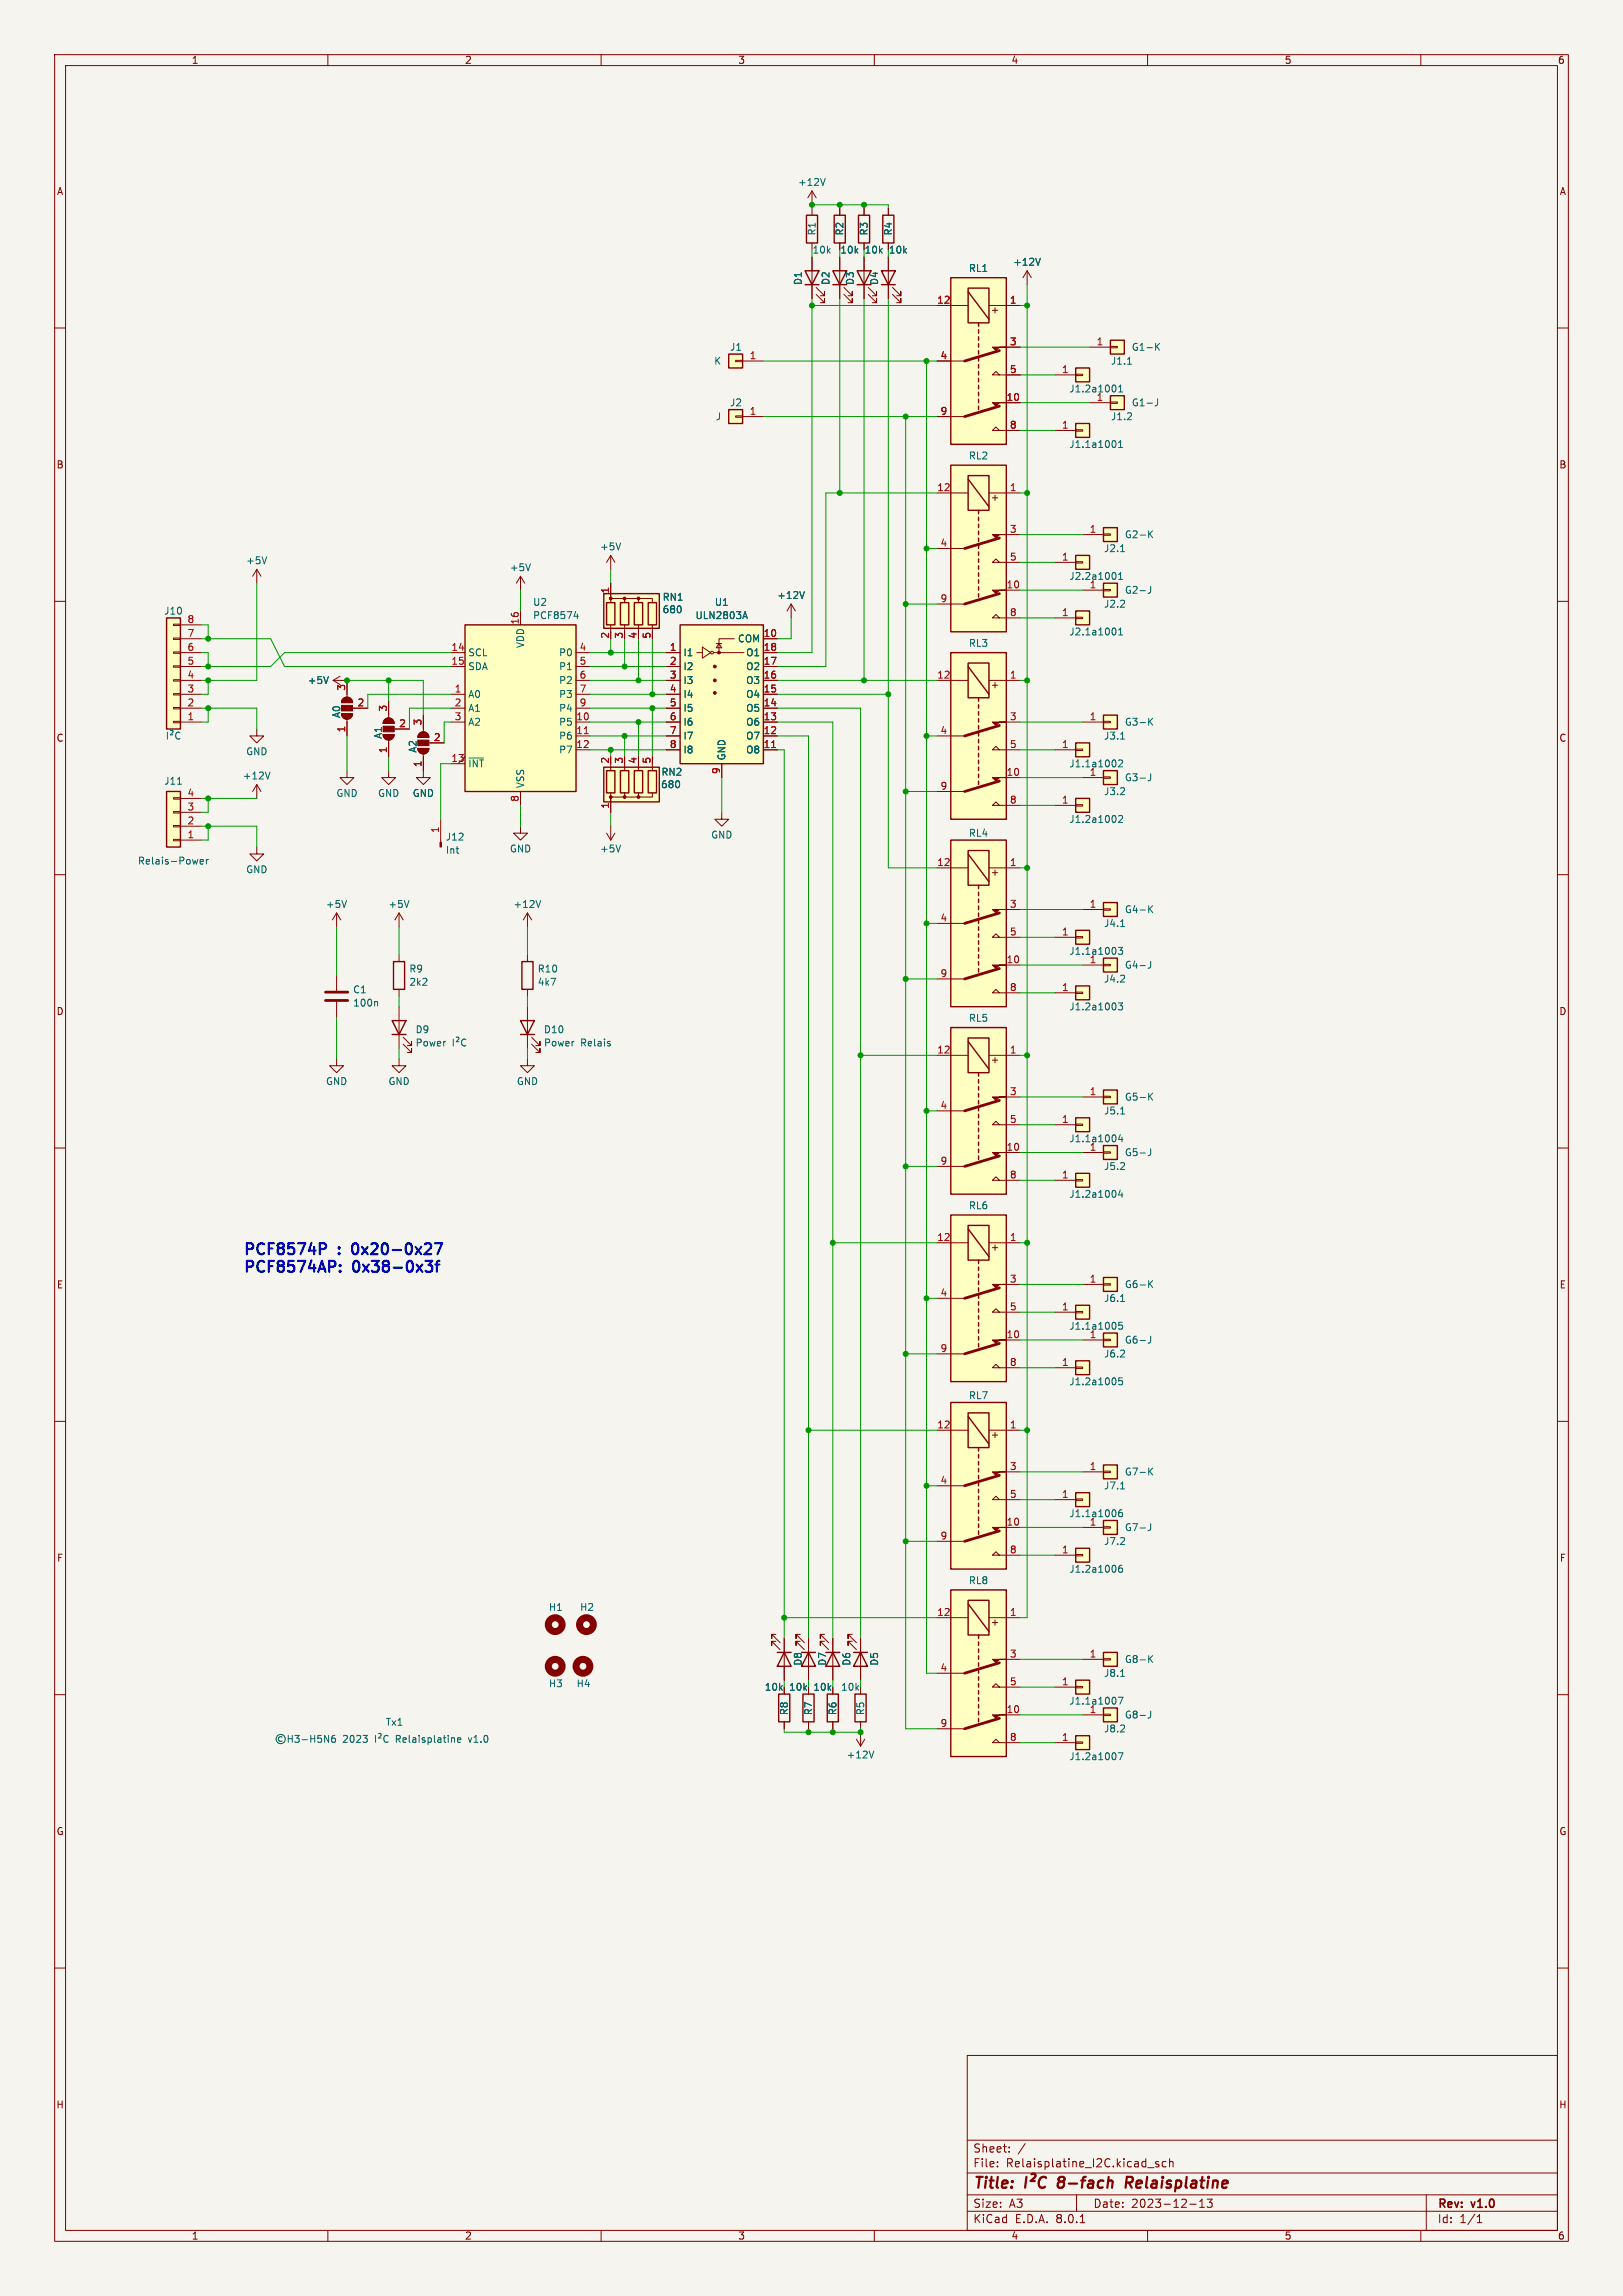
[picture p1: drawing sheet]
<svg xmlns="http://www.w3.org/2000/svg" width="297mm" height="420mm" viewBox="0 0 297 420" stroke-linecap="round" stroke-linejoin="round" font-family="sans-serif">
<defs><g id="words">
<g font-size="2.8" fill="#0000c2">
<text x="44.4" y="230.1">PCF8574P</text>
<text x="44.4" y="233.3">PCF8574AP:</text>
<text x="62.1" y="230.1">:</text>
<text x="64.8" y="233.3">0x38-0x3f</text>
<text x="65.4" y="230.1">0x20-0x27</text>
</g>
<g font-size="2.8" fill="#840000">
<text x="178" y="400.9">Title:</text>
<text x="194.5" y="400.9">8-fach</text>
<text x="207.6" y="400.9">Relaisplatine</text>
</g>
<g font-size="2.1" fill="#840000">
<text x="178" y="394">Sheet:</text>
<text x="178" y="396.7">File:</text>
<text x="184.1" y="396.7">Relaisplatine_I2C.kicad_sch</text>
<text x="178" y="406.9">KiCad</text>
<text x="178" y="404.1">Size:</text>
<text x="184.7" y="404.1">A3</text>
<text x="185.7" y="406.9">E.D.A.</text>
<text x="193.3" y="406.9">8.0.1</text>
<text x="200" y="404.1">Date:</text>
<text x="207" y="404.1">2023-12-13</text>
<text x="263" y="404.3">Rev:</text>
<text x="263" y="406.9">Id:</text>
<text x="267.1" y="406.9">1/1</text>
<text x="269.4" y="404.3">v1.0</text>
</g>
<g font-size="1.8" fill="#840000">
<text x="35" y="11.9">1</text>
<text x="85" y="11.9">2</text>
<text x="135" y="11.9">3</text>
<text x="185" y="11.9">4</text>
<text x="235" y="11.9">5</text>
<text x="285" y="11.9">6</text>
<text x="10.3" y="35.9">A</text>
<text x="285.3" y="35.9">A</text>
<text x="182.9" y="57.7" transform="rotate(-90 182.9 57.7)">+</text>
<text x="10.3" y="85.9">B</text>
<text x="285.3" y="85.9">B</text>
<text x="182.9" y="92" transform="rotate(-90 182.9 92)">+</text>
<text x="182.9" y="126.2" transform="rotate(-90 182.9 126.2)">+</text>
<text x="10.3" y="135.9">C</text>
<text x="285.3" y="135.9">C</text>
<text x="182.9" y="160.5" transform="rotate(-90 182.9 160.5)">+</text>
<text x="10.3" y="185.9">D</text>
<text x="285.3" y="185.9">D</text>
<text x="182.9" y="194.8" transform="rotate(-90 182.9 194.8)">+</text>
<text x="182.9" y="229.1" transform="rotate(-90 182.9 229.1)">+</text>
<text x="10.3" y="235.9">E</text>
<text x="285.3" y="235.9">E</text>
<text x="182.9" y="263.4" transform="rotate(-90 182.9 263.4)">+</text>
<text x="10.3" y="285.9">F</text>
<text x="285.3" y="285.9">F</text>
<text x="182.9" y="297.7" transform="rotate(-90 182.9 297.7)">+</text>
<text x="10.3" y="335.9">G</text>
<text x="285.3" y="335.9">G</text>
<text x="10.2" y="385.9">H</text>
<text x="285.2" y="385.9">H</text>
<text x="35" y="409.9">1</text>
<text x="85" y="409.9">2</text>
<text x="135" y="409.9">3</text>
<text x="185" y="409.9">4</text>
<text x="235" y="409.9">5</text>
<text x="285" y="409.9">6</text>
</g>
<g font-size="1.8" fill="#006464">
<text x="145.9" y="34.2">+12V</text>
<text x="149.5" y="43.2" transform="rotate(-90 149.5 43.2)">R1</text>
<text x="153.7" y="46.6">10k</text>
<text x="154.5" y="43.2" transform="rotate(-90 154.5 43.2)">R2</text>
<text x="158.1" y="46.6">10k</text>
<text x="159" y="43.2" transform="rotate(-90 159 43.2)">R3</text>
<text x="162.6" y="46.6">10k</text>
<text x="163.4" y="43.2" transform="rotate(-90 163.4 43.2)">R4</text>
<text x="146.9" y="52.2" transform="rotate(-90 146.9 52.2)">D1</text>
<text x="152" y="52.2" transform="rotate(-90 152 52.2)">D2</text>
<text x="156.4" y="52.2" transform="rotate(-90 156.4 52.2)">D3</text>
<text x="160.9" y="52.2" transform="rotate(-90 160.9 52.2)">D4</text>
<text x="177.2" y="49.9">RL1</text>
<text x="185.3" y="48.8">+12V</text>
<text x="133.5" y="64.4">J1</text>
<text x="207" y="64.4">G1-K</text>
<text x="130.6" y="66.9">K</text>
<text x="195.6" y="72">J1.2a1001</text>
<text x="203.2" y="66.9">J1.1</text>
<text x="130.9" y="77.1">J</text>
<text x="133.5" y="74.5">J2</text>
<text x="200.6" y="73.4">1</text>
<text x="203.2" y="77.1">J1.2</text>
<text x="207" y="74.5">G1-J</text>
<text x="195.6" y="82.1">J1.1a1001</text>
<text x="177.2" y="84.2">RL2</text>
<text x="109.7" y="100.9">+5V</text>
<text x="201.9" y="101.2">J2.1</text>
<text x="205.7" y="98.7">G2-K</text>
<text x="45" y="103.4">+5V</text>
<text x="93.2" y="104.7">+5V</text>
<text x="195.6" y="106.3">J2.2a1001</text>
<text x="30" y="112.6">J10</text>
<text x="97.5" y="111">U2</text>
<text x="97.5" y="113.4">PCF8574</text>
<text x="121.2" y="112.4">680</text>
<text x="121.2" y="110.1">RN1</text>
<text x="127.2" y="113.4">ULN2803A</text>
<text x="130.7" y="111">U1</text>
<text x="142.1" y="109.8">+12V</text>
<text x="201.9" y="111.4">J2.2</text>
<text x="205.7" y="108.8">G2-J</text>
<text x="96.1" y="118.6" transform="rotate(-90 96.1 118.6)">VDD</text>
<text x="134.9" y="117.7">COM</text>
<text x="177.2" y="118.5">RL3</text>
<text x="195.6" y="116.4">J2.1a1001</text>
<text x="56.2" y="125.3">+5V</text>
<text x="85.6" y="120.2">SCL</text>
<text x="85.6" y="122.8">SDA</text>
<text x="102.2" y="120.2">P0</text>
<text x="102.2" y="122.8">P1</text>
<text x="102.2" y="125.3">P2</text>
<text x="125" y="120.2">I1</text>
<text x="125" y="122.8">I2</text>
<text x="125" y="125.3">I3</text>
<text x="136.4" y="125.3">O3</text>
<text x="136.4" y="122.8">O2</text>
<text x="136.4" y="120.2">O1</text>
<text x="62.5" y="131.4" transform="rotate(-90 62.5 131.4)">A0</text>
<text x="85.6" y="127.9">A0</text>
<text x="85.6" y="130.4">A1</text>
<text x="102.2" y="127.9">P3</text>
<text x="102.2" y="130.4">P4</text>
<text x="125" y="127.9">I4</text>
<text x="125" y="130.4">I5</text>
<text x="136.4" y="130.4">O5</text>
<text x="136.4" y="127.9">O4</text>
<text x="70.1" y="135.2" transform="rotate(-90 70.1 135.2)">A1</text>
<text x="76.4" y="137.8" transform="rotate(-90 76.4 137.8)">A2</text>
<text x="85.6" y="132.9">A2</text>
<text x="102.2" y="132.9">P5</text>
<text x="102.2" y="135.5">P6</text>
<text x="125" y="132.9">I6</text>
<text x="125" y="135.5">I7</text>
<text x="136.4" y="135.5">O7</text>
<text x="136.4" y="132.9">O6</text>
<text x="201.9" y="135.5">J3.1</text>
<text x="205.7" y="132.9">G3-K</text>
<text x="30" y="143.7">J11</text>
<text x="44.3" y="142.8">+12V</text>
<text x="45" y="138.3">GND</text>
<text x="85.6" y="140.6">~{INT}</text>
<text x="102.2" y="138">P7</text>
<text x="120.9" y="142.1">RN2</text>
<text x="125" y="138">I8</text>
<text x="132.9" y="139.2" transform="rotate(-90 132.9 139.2)">GND</text>
<text x="136.4" y="138">O8</text>
<text x="195.6" y="140.6">J1.1a1002</text>
<text x="199.3" y="142">1</text>
<text x="205.7" y="143.1">G3-J</text>
<text x="61.5" y="146">GND</text>
<text x="69.1" y="146">GND</text>
<text x="75.4" y="146">GND</text>
<text x="96.1" y="144.3" transform="rotate(-90 96.1 144.3)">VSS</text>
<text x="120.9" y="144.4">680</text>
<text x="201.9" y="145.6">J3.2</text>
<text x="81.5" y="154">J12</text>
<text x="130" y="153.6">GND</text>
<text x="177.2" y="153.3">RL4</text>
<text x="195.6" y="150.7">J1.2a1002</text>
<text x="25.1" y="158.3">Relais-Power</text>
<text x="45" y="159.9">GND</text>
<text x="81.5" y="156.4">Int</text>
<text x="93.2" y="156.1">GND</text>
<text x="109.7" y="156.1">+5V</text>
<text x="59.6" y="166.3">+5V</text>
<text x="71" y="166.3">+5V</text>
<text x="93.9" y="166.3">+12V</text>
<text x="205.7" y="167.2">G4-K</text>
<text x="201.9" y="169.8">J4.1</text>
<text x="74.8" y="178.1">R9</text>
<text x="98.3" y="178.1">R10</text>
<text x="195.6" y="174.9">J1.1a1003</text>
<text x="199.3" y="176.3">1</text>
<text x="201.9" y="179.9">J4.2</text>
<text x="205.7" y="177.4">G4-J</text>
<text x="64.5" y="181.9">C1</text>
<text x="64.5" y="184.3">100n</text>
<text x="74.8" y="180.5">2k2</text>
<text x="98.3" y="180.5">4k7</text>
<text x="195.6" y="185">J1.2a1003</text>
<text x="76" y="189.2">D9</text>
<text x="76" y="191.6">Power</text>
<text x="99.5" y="189.2">D10</text>
<text x="99.5" y="191.6">Power</text>
<text x="106.2" y="191.6">Relais</text>
<text x="177.2" y="187.1">RL5</text>
<text x="59.6" y="198.7">GND</text>
<text x="71" y="198.7">GND</text>
<text x="94.5" y="198.7">GND</text>
<text x="205.7" y="201.5">G5-K</text>
<text x="195.6" y="209.1">J1.1a1004</text>
<text x="201.9" y="204.1">J5.1</text>
<text x="199.3" y="210.6">1</text>
<text x="201.9" y="214.2">J5.2</text>
<text x="205.7" y="211.7">G5-J</text>
<text x="177.2" y="221.4">RL6</text>
<text x="195.6" y="219.3">J1.2a1004</text>
<text x="201.9" y="238.4">J6.1</text>
<text x="205.7" y="235.8">G6-K</text>
<text x="195.6" y="243.4">J1.1a1005</text>
<text x="199.3" y="244.9">1</text>
<text x="205.7" y="246">G6-J</text>
<text x="201.9" y="248.5">J6.2</text>
<text x="177.2" y="256.1">RL7</text>
<text x="195.6" y="253.6">J1.2a1005</text>
<text x="201.9" y="272.6">J7.1</text>
<text x="205.7" y="270.1">G7-K</text>
<text x="195.6" y="277.7">J1.1a1006</text>
<text x="205.7" y="280.3">G7-J</text>
<text x="195.6" y="287.9">J1.2a1006</text>
<text x="201.9" y="282.8">J7.2</text>
<text x="177.2" y="290">RL8</text>
<text x="100.3" y="294.9">H1</text>
<text x="106.1" y="294.9">H2</text>
<text x="146.9" y="304.8" transform="rotate(-90 146.9 304.8)">D8</text>
<text x="151.4" y="304.8" transform="rotate(-90 151.4 304.8)">D7</text>
<text x="155.8" y="304.8" transform="rotate(-90 155.8 304.8)">D6</text>
<text x="160.9" y="304.8" transform="rotate(-90 160.9 304.8)">D5</text>
<text x="205.7" y="304.4">G8-K</text>
<text x="100.3" y="308.8">H3</text>
<text x="105.4" y="308.8">H4</text>
<text x="139.9" y="309.5">10k</text>
<text x="144.3" y="309.5">10k</text>
<text x="148.7" y="309.5">10k</text>
<text x="153.8" y="309.5">10k</text>
<text x="201.9" y="306.9">J8.1</text>
<text x="70.5" y="315.9">Tx1</text>
<text x="144.4" y="313.8" transform="rotate(-90 144.4 313.8)">R8</text>
<text x="148.8" y="313.8" transform="rotate(-90 148.8 313.8)">R7</text>
<text x="153.3" y="313.8" transform="rotate(-90 153.3 313.8)">R6</text>
<text x="158.3" y="313.8" transform="rotate(-90 158.3 313.8)">R5</text>
<text x="195.6" y="312">J1.1a1007</text>
<text x="199.3" y="313.4">1</text>
<text x="201.9" y="317.1">J8.2</text>
<text x="205.7" y="314.6">G8-J</text>
<text x="62.7" y="319">2023</text>
<text x="72.7" y="319">Relaisplatine</text>
<text x="86.2" y="319">v1.0</text>
<text x="154.8" y="321.9">+12V</text>
<text x="195.6" y="322.2">J1.2a1007</text>
</g>
<text font-size="1.8" fill="#009600" x="148.6" y="46.6">10k</text>
<g font-size="1.8" fill="#a90000">
<text x="171.4" y="55.6">12</text>
<text x="184.7" y="55.6">1</text>
<text x="137.1" y="65.8">1</text>
<text x="172" y="65.8">4</text>
<text x="184.7" y="63.2">3</text>
<text x="200.6" y="63.2">1</text>
<text x="184.7" y="68.3">5</text>
<text x="194.2" y="68.3">1</text>
<text x="137.1" y="75.9">1</text>
<text x="172" y="75.9">9</text>
<text x="184.1" y="73.4">10</text>
<text x="184.7" y="78.5">8</text>
<text x="194.2" y="78.5">1</text>
<text x="171.4" y="89.9">12</text>
<text x="184.7" y="89.9">1</text>
<text x="172" y="100.1">4</text>
<text x="184.7" y="97.5">3</text>
<text x="199.3" y="97.5">1</text>
<text x="184.1" y="107.7">10</text>
<text x="184.7" y="102.6">5</text>
<text x="194.2" y="102.6">1</text>
<text x="199.3" y="107.7">1</text>
<text x="111.5" y="108.7" transform="rotate(-90 111.5 108.7)">1</text>
<text x="172" y="110.2">9</text>
<text x="184.7" y="112.8">8</text>
<text x="194.2" y="112.8">1</text>
<text x="34.2" y="119.1">6</text>
<text x="34.2" y="116.6">7</text>
<text x="34.2" y="114">8</text>
<text x="82.5" y="119.1">14</text>
<text x="95" y="114.3" transform="rotate(-90 95 114.3)">16</text>
<text x="106" y="119.1">4</text>
<text x="111.5" y="116.9" transform="rotate(-90 111.5 116.9)">2</text>
<text x="114" y="116.9" transform="rotate(-90 114 116.9)">3</text>
<text x="116.6" y="116.9" transform="rotate(-90 116.6 116.9)">4</text>
<text x="119.1" y="116.9" transform="rotate(-90 119.1 116.9)">5</text>
<text x="122.5" y="119.1">1</text>
<text x="139.7" y="116.6">10</text>
<text x="139.7" y="119.1">18</text>
<text x="34.2" y="124.2">4</text>
<text x="34.2" y="121.7">5</text>
<text x="82.5" y="121.7">15</text>
<text x="106" y="121.7">5</text>
<text x="106" y="124.2">6</text>
<text x="122.5" y="121.7">2</text>
<text x="122.5" y="124.2">3</text>
<text x="139.7" y="124.2">16</text>
<text x="139.7" y="121.7">17</text>
<text x="171.4" y="124.2">12</text>
<text x="184.7" y="124.2">1</text>
<text x="34.2" y="131.8">1</text>
<text x="34.2" y="129.3">2</text>
<text x="34.2" y="126.7">3</text>
<text x="63.2" y="126.4" transform="rotate(-90 63.2 126.4)">3</text>
<text x="65.3" y="129.3">2</text>
<text x="70.9" y="130.2" transform="rotate(-90 70.9 130.2)">3</text>
<text x="83.1" y="126.7">1</text>
<text x="83.1" y="129.3">2</text>
<text x="83.1" y="131.8">3</text>
<text x="105.4" y="131.8">10</text>
<text x="106" y="126.7">7</text>
<text x="106" y="129.3">9</text>
<text x="122.5" y="126.7">4</text>
<text x="122.5" y="129.3">5</text>
<text x="122.5" y="131.8">6</text>
<text x="139.7" y="131.8">13</text>
<text x="139.7" y="129.3">14</text>
<text x="139.7" y="126.7">15</text>
<text x="184.7" y="131.8">3</text>
<text x="199.3" y="131.8">1</text>
<text x="63.2" y="134.1" transform="rotate(-90 63.2 134.1)">1</text>
<text x="70.9" y="137.9" transform="rotate(-90 70.9 137.9)">1</text>
<text x="73" y="133.1">2</text>
<text x="77.2" y="132.8" transform="rotate(-90 77.2 132.8)">3</text>
<text x="79.3" y="135.6">2</text>
<text x="105.4" y="134.4">11</text>
<text x="105.4" y="136.9">12</text>
<text x="122.5" y="134.4">7</text>
<text x="122.5" y="136.9">8</text>
<text x="139.7" y="136.9">11</text>
<text x="139.7" y="134.4">12</text>
<text x="172" y="134.4">4</text>
<text x="184.7" y="136.9">5</text>
<text x="194.2" y="136.9">1</text>
<text x="77.2" y="140.4" transform="rotate(-90 77.2 140.4)">1</text>
<text x="82.5" y="139.4">13</text>
<text x="111.5" y="139.8" transform="rotate(-90 111.5 139.8)">2</text>
<text x="114" y="139.8" transform="rotate(-90 114 139.8)">3</text>
<text x="116.6" y="139.8" transform="rotate(-90 116.6 139.8)">4</text>
<text x="119.1" y="139.8" transform="rotate(-90 119.1 139.8)">5</text>
<text x="131.8" y="141.7" transform="rotate(-90 131.8 141.7)">9</text>
<text x="184.1" y="142">10</text>
<text x="34.2" y="148.3">3</text>
<text x="34.2" y="145.8">4</text>
<text x="95" y="146.8" transform="rotate(-90 95 146.8)">8</text>
<text x="111.5" y="148" transform="rotate(-90 111.5 148)">1</text>
<text x="172" y="144.5">9</text>
<text x="184.7" y="147.1">8</text>
<text x="194.2" y="147.1">1</text>
<text x="34.2" y="153.4">1</text>
<text x="34.2" y="150.9">2</text>
<text x="80.4" y="152.5" transform="rotate(-90 80.4 152.5)">1</text>
<text x="171.4" y="158.5">12</text>
<text x="184.7" y="158.5">1</text>
<text x="184.7" y="166.1">3</text>
<text x="199.3" y="166.1">1</text>
<text x="172" y="168.7">4</text>
<text x="184.7" y="171.2">5</text>
<text x="194.2" y="171.2">1</text>
<text x="172" y="178.8">9</text>
<text x="184.1" y="176.3">10</text>
<text x="184.7" y="181.4">8</text>
<text x="194.2" y="181.4">1</text>
<text x="171.4" y="192.8">12</text>
<text x="184.7" y="192.8">1</text>
<text x="172" y="202.9">4</text>
<text x="184.7" y="200.4">3</text>
<text x="199.3" y="200.4">1</text>
<text x="184.7" y="205.5">5</text>
<text x="194.2" y="205.5">1</text>
<text x="172" y="213.1">9</text>
<text x="184.1" y="210.6">10</text>
<text x="184.7" y="215.6">8</text>
<text x="194.2" y="215.6">1</text>
<text x="171.4" y="227.1">12</text>
<text x="184.7" y="227.1">1</text>
<text x="172" y="237.2">4</text>
<text x="184.7" y="234.7">3</text>
<text x="184.7" y="239.8">5</text>
<text x="194.2" y="239.8">1</text>
<text x="199.3" y="234.7">1</text>
<text x="184.1" y="244.9">10</text>
<text x="172" y="247.4">9</text>
<text x="184.7" y="249.9">8</text>
<text x="194.2" y="249.9">1</text>
<text x="171.4" y="261.4">12</text>
<text x="184.7" y="261.4">1</text>
<text x="184.7" y="269">3</text>
<text x="199.3" y="269">1</text>
<text x="172" y="271.5">4</text>
<text x="184.7" y="274.1">5</text>
<text x="194.2" y="274.1">1</text>
<text x="172" y="281.7">9</text>
<text x="184.1" y="279.1">10</text>
<text x="199.3" y="279.1">1</text>
<text x="184.7" y="284.2">8</text>
<text x="194.2" y="284.2">1</text>
<text x="171.4" y="295.7">12</text>
<text x="184.7" y="295.7">1</text>
<text x="172" y="305.8">4</text>
<text x="184.7" y="303.3">3</text>
<text x="199.3" y="303.3">1</text>
<text x="184.7" y="308.4">5</text>
<text x="194.2" y="308.4">1</text>
<text x="172" y="316">9</text>
<text x="184.1" y="313.4">10</text>
<text x="184.7" y="318.5">8</text>
<text x="194.2" y="318.5">1</text>
</g>
</g></defs>
<path d="M0 0h297v420h-297z" fill="#f5f4ef" stroke="#f5f4ef" stroke-width=".18"/>
<g fill="none" stroke="#840000" stroke-width=".18">
<path d="M10 10h277v400h-277zM12 12h273v396h-273zM60 10v2M110 10v2M160 10v2M210 10v2M260 10v2M10 60h2M285 60h2M10 110h2M285 110h2M10 160h2"/>
<path d="M285 160h2M10 210h2M285 210h2M10 260h2M285 260h2M156 299h-.8v.7v-.7l1.5 1.5M157.5 299.7v7.6M10 310h2M156 300.2h-.8v.8v-.8l1.5 1.6M156.7 318.1l.8 1.3M157.5 316.9v2.5M158.2 318.1l-.7 1.3"/>
<path d="M285 310h2M10 360h2M177 376h108v32h-108zM285 360h2M177 397.5h108M177 391.5h108M182.5 396.2v.2M182.5 395.4v.2M184.7 393.5v.2M184.7 392.7v.2M187.6 392.1l-1.3 1.9M210 396.5h1.2"/>
<path d="M212 395.4h-.3l-.2 .2v.2l.5 .1v.4h-.5M213.4 395.4h-.4l-.3 .3v.4l.1 .2h.6M214 395.5l.2-.1h.4l.1 1M214 394.9v1.5M60 408v2M110 408v2M160 408v2M177 404.5h108M177 401.5h108M197 401.5v3M197.7 406.6h.8M210 408v2"/>
<path d="M217.7 403.2h1.2M219.5 403.8h.9M219.5 402.7l.5-.4v1.5M221.8 402.3l-.5 .5 .4 .2v.6l-.2 .2h-.4l-.2-.2M260 408v2M261 401.5v6.5M270.3 406.6h.9M270.3 405.5l.4-.4v1.5"/>
</g>
<path d="M187.8 398.2l-.2 2M189.4 397.7l.1 .2-.2 .4-.7 .7h.8M191.4 398.4a.88 .88 0 0 0-1 0 .88 .88 0 0 0-.3 .9 .69 .69 0 0 0 .3 .8 .69 .69 0 0 0 .8-.1M193.7 399.2l-.2 .6 .2 .3M206.6 399.2l.5 1M207 398.2h-.8l-.2 2M207.1 399.1l-1 .1" fill="none" stroke="#840000" stroke-width=".4"/>
<path d="M156.2 302.3h2.5M157.5 302.3l1.2 2.5h-2.5z" fill="none" stroke="#840000" stroke-width=".25"/>
<path d="M159.9 320.3l-.4 1.3" fill="none" stroke="#006464" stroke-width=".18"/>
<path d="M174 290.8h10.1v30.5h-10.1z" fill="#ffffc2"/>
<g fill="none" stroke="#840000" stroke-width=".25">
<path d="M174 290.8h10.1v30.5h-10.1zM177.2 292.7h3.8v6.4h-3.8zM177.2 293.4l3.8 5.1M179.1 299.1v.6M179.1 300.4v.6M179.1 301.6v.7M179.1 302.9v.6M179.1 304.2v.6M179.1 305.4v.7M179.1 306.7v.6M179.1 308v.6M179.1 309.2v.7"/>
<path d="M179.1 310.5v.7M179.1 311.8v.6M179.1 313.1v.6M179.1 314.3v.7"/>
</g>
<path d="M171.4 295.9h5.8M181 295.9h5.7M171.4 306.1h5.1M171.4 316.2h5.1M182.9 308.6l-.7-.6-.6 .6h5.1M182.9 318.8l-.7-.7-.6 .7h5.1M184.1 313.7h2.6M184.1 303.5h2.6" fill="none" stroke="#840000" stroke-width=".18"/>
<path d="M182.9 304.2l-6.4 1.9M182.9 314.3l-6.4 1.9" fill="none" stroke="#840000" stroke-width=".51"/>
<g fill="#840000" stroke="#840000" stroke-width=".18">
<path d="M181.6 303.5h2.5h-1.2l-.7 .7z"/>
<path d="M181.6 313.7h2.5h-1.2l-.7 .6z"/>
</g>
<path d="M196.8 283.2h2.6v2.6h-2.6z" fill="#ffffc2"/>
<path d="M193 284.5h3.8M196.8 284.4h1.3v.2h-1.3z" fill="none" stroke="#840000" stroke-width=".18"/>
<path d="M196.8 283.2h2.6v2.6h-2.6z" fill="none" stroke="#840000" stroke-width=".25"/>
<path d="M205.3 286.3l-.4 .1a.85 .85 0 0 0 0 1.2l.5-.1v-.4l-.2-.3-.4 .1-.1 .2" fill="none" stroke="#006464" stroke-width=".18"/>
<path d="M196.8 273.1h2.6v2.5h-2.6z" fill="#ffffc2"/>
<path d="M193 274.3h3.8M196.8 274.2h1.3v.2h-1.3z" fill="none" stroke="#840000" stroke-width=".18"/>
<path d="M196.8 273.1h2.6v2.5h-2.6z" fill="none" stroke="#840000" stroke-width=".25"/>
<path d="M205.3 276.2h-.4a.85 .85 0 0 0 0 1.2l.5-.1v-.4l-.2-.2h-.4l-.1 .2" fill="none" stroke="#006464" stroke-width=".18"/>
<path d="M201.9 278.1h2.6v2.6h-2.6z" fill="#ffffc2"/>
<path d="M198.1 279.4h3.8M201.9 279.3h1.3v.2h-1.3z" fill="none" stroke="#840000" stroke-width=".18"/>
<path d="M201.9 278.1h2.6v2.6h-2.6z" fill="none" stroke="#840000" stroke-width=".25"/>
<path d="M210.6 278.7l-.1 1.1-.4 .2" fill="none" stroke="#006464" stroke-width=".18"/>
<path d="M201.9 268h2.6v2.5h-2.6z" fill="#ffffc2"/>
<path d="M198.1 269.2h3.8M201.9 269.1h1.3v.3h-1.3z" fill="none" stroke="#840000" stroke-width=".18"/>
<path d="M201.9 268h2.6v2.5h-2.6z" fill="none" stroke="#840000" stroke-width=".25"/>
<path d="M205.1 272.4h.7M210.4 269.1l.5 .7M210.9 268.5l-.7 .8" fill="none" stroke="#006464" stroke-width=".18"/>
<path d="M201.9 312.4h2.6v2.6h-2.6z" fill="#ffffc2"/>
<path d="M198.1 313.7h3.8M201.9 313.6h1.3v.2h-1.3z" fill="none" stroke="#840000" stroke-width=".18"/>
<path d="M201.9 312.4h2.6v2.6h-2.6z" fill="none" stroke="#840000" stroke-width=".25"/>
<path d="M210.6 313l-.1 1.1-.4 .2" fill="none" stroke="#006464" stroke-width=".18"/>
<path d="M196.8 317.5h2.6v2.5h-2.6z" fill="#ffffc2"/>
<path d="M193 318.8h3.8M196.8 318.6h1.3v.3h-1.3z" fill="none" stroke="#840000" stroke-width=".18"/>
<path d="M196.8 317.5h2.6v2.5h-2.6z" fill="none" stroke="#840000" stroke-width=".25"/>
<path d="M204.6 320.6h.9l-.6 1.3" fill="none" stroke="#006464" stroke-width=".18"/>
<path d="M196.8 307.3h2.6v2.6h-2.6z" fill="#ffffc2"/>
<path d="M193 308.6h3.8M196.8 308.5h1.3v.2h-1.3z" fill="none" stroke="#840000" stroke-width=".18"/>
<path d="M196.8 307.3h2.6v2.6h-2.6z" fill="none" stroke="#840000" stroke-width=".25"/>
<path d="M204.6 310.5h.9l-.6 1.2" fill="none" stroke="#006464" stroke-width=".18"/>
<path d="M201.9 302.3h2.6v2.5h-2.6z" fill="#ffffc2"/>
<path d="M150.9 299h-.8v.7v-.7l1.5 1.5M152.4 299.7v7.6M150.9 300.2h-.8v.8v-.8l1.5 1.6M157.5 308.6v1.3M157.5 315v1.2M198.1 303.5h3.8M201.9 303.4h1.3v.3h-1.3z" fill="none" stroke="#840000" stroke-width=".18"/>
<path d="M151.1 302.3h2.6M152.4 302.3l1.3 2.5h-2.6zM156.5 309.9h2v5.1h-2zM201.9 302.3h2.6v2.5h-2.6z" fill="none" stroke="#840000" stroke-width=".25"/>
<path d="M205.1 306.6h.7M210.4 303.4l.5 .7M210.9 302.8l-.7 .8" fill="none" stroke="#006464" stroke-width=".18"/>
<path d="M201.9 130.8h2.6v2.6h-2.6z" fill="#ffffc2"/>
<path d="M198.1 132.1h3.8M201.9 132h1.3v.2h-1.3z" fill="none" stroke="#840000" stroke-width=".18"/>
<path d="M201.9 130.8h2.6v2.6h-2.6z" fill="none" stroke="#840000" stroke-width=".25"/>
<path d="M205.1 135.2h.7M210.4 131.9l.5 .8M210.9 131.4l-.7 .7" fill="none" stroke="#006464" stroke-width=".18"/>
<path d="M201.9 141h2.6v2.5h-2.6z" fill="#ffffc2"/>
<path d="M198.1 142.2h3.8M201.9 142.1h1.3v.3h-1.3z" fill="none" stroke="#840000" stroke-width=".18"/>
<path d="M201.9 141h2.6v2.5h-2.6z" fill="none" stroke="#840000" stroke-width=".25"/>
<path d="M210.6 141.5l-.1 1.1-.4 .2" fill="none" stroke="#006464" stroke-width=".18"/>
<path d="M196.8 135.9h2.6v2.5h-2.6z" fill="#ffffc2"/>
<path d="M193 137.2h3.8M196.8 137h1.3v.3h-1.3z" fill="none" stroke="#840000" stroke-width=".18"/>
<path d="M196.8 135.9h2.6v2.5h-2.6z" fill="none" stroke="#840000" stroke-width=".25"/>
<path d="M204.7 139.1l.5-.1 .2 .4-.8 .9h.8" fill="none" stroke="#006464" stroke-width=".18"/>
<path d="M196.8 146.1h2.6v2.5h-2.6z" fill="#ffffc2"/>
<path d="M144.8 110.5l-.8 1.3M144.8 110.5v2.5M144.8 110.5l.7 1.3M193 147.3h3.8M196.8 147.2h1.3v.2h-1.3z" fill="none" stroke="#840000" stroke-width=".18"/>
<path d="M196.8 146.1h2.6v2.5h-2.6z" fill="none" stroke="#840000" stroke-width=".25"/>
<path d="M147.2 108.2l-.4 1.3M204.7 149.3l.5-.1 .2 .3-.8 .9h.8" fill="none" stroke="#006464" stroke-width=".18"/>
<path d="M124.5 114.3h15.2v25.4h-15.2z" fill="#ffffc2"/>
<path d="M124.5 114.3h15.2v25.4h-15.2z" fill="none" stroke="#840000" stroke-width=".25"/>
<g fill="none" stroke="#840000" stroke-width=".18">
<path d="M121.9 119.4h2.6M127.5 119.4h1M128.5 118.4l1.5 1-1.5 1zM130.6 119.4h5.5M131.1 117.7h1M131.6 117.7l.5 .8h-1zM134.4 116.8h-2.8v2.6M139.7 119.4h2.5M139.7 116.8h2.5M121.9 137.2h2.6M121.9 134.6h2.6M121.9 132.1h2.6"/>
<path d="M121.9 129.5h2.6M121.9 127h2.6M121.9 124.5h2.6M121.9 121.9h2.6M132.1 139.7v2.5M139.7 137.2h2.5M139.7 134.6h2.5M139.7 132.1h2.5M139.7 129.5h2.5M139.7 127h2.5M139.7 124.5h2.5M139.7 121.9h2.5"/>
<circle cx="130.3" cy="119.4" r=".25"/>
</g>
<g fill="#840000" stroke="#840000" stroke-width=".18">
<circle cx="130.8" cy="126.7" r=".25"/>
<circle cx="130.8" cy="124.5" r=".25"/>
<circle cx="130.8" cy="121.9" r=".25"/>
<circle cx="131.6" cy="119.4" r=".25"/>
</g>
<path d="M141.2 136.7h.7" fill="none" stroke="#a90000" stroke-width=".18"/>
<path d="M136 112.8h.6M136.3 111.9l.5 1.3" fill="none" stroke="#006464" stroke-width=".18"/>
<path d="M174 119.4h10.1v30.5h-10.1z" fill="#ffffc2"/>
<g fill="none" stroke="#840000" stroke-width=".25">
<path d="M174 119.4h10.1v30.5h-10.1zM177.2 121.3h3.8v6.3h-3.8zM177.2 121.9l3.8 5.1M179.1 127.6v.7M179.1 128.9v.6M179.1 130.2v.6M179.1 131.4v.7M179.1 132.7v.7M179.1 134v.6M179.1 135.3v.6M179.1 136.5v.7M179.1 137.8v.6"/>
<path d="M179.1 139.1v.6M179.1 140.3v.7M179.1 141.6v.6M179.1 142.9v.6"/>
</g>
<g fill="none" stroke="#840000" stroke-width=".18">
<path d="M62.5 130.6h2a1.02 1.02 0 0 1-1 1 1.02 1.02 0 0 1-1-1zM62.8 127.8a1.02 1.02 0 0 1 1.1-.2 1.02 1.02 0 0 1 .6 .9h-2zM63.5 124.5v3M63.5 131.6v3M64.5 129.5h2.8M171.4 124.5h5.8M171.4 134.6h5.1M181 124.5h5.7M182.9 137.2l-.7-.7-.6 .7h5.1M184.1 132.1h2.6M171.4 144.8h5.1M182.9 147.3l-.7-.6-.6 .6h5.1"/>
<path d="M184.1 142.2h2.6"/>
</g>
<path d="M182.9 132.7l-6.4 1.9M182.9 142.9l-6.4 1.9" fill="none" stroke="#840000" stroke-width=".51"/>
<g fill="#840000" stroke="#840000" stroke-width=".18">
<path d="M181.6 132.1h2.5h-1.2l-.7 .6z"/>
<path d="M181.6 142.2h2.5h-1.2l-.7 .7z"/>
<path d="M62.5 130.6h2a1.02 1.02 0 0 1-1 1 1.02 1.02 0 0 1-1-1z"/>
<path d="M62.5 129h2v1h-2z"/>
<path d="M62.8 127.8a1.02 1.02 0 0 1 1.1-.2 1.02 1.02 0 0 1 .6 .9h-2z"/>
</g>
<path d="M201.9 199.4h2.6v2.5h-2.6z" fill="#ffffc2"/>
<g fill="none" stroke="#840000" stroke-width=".18">
<path d="M47 154.9v1.3h1.3l-1.3 1.3-1.3-1.3h1.3M96.5 167v2.5M96.5 174.6v1.3M96.5 167l-.7 1.3M96.5 167l.8 1.3M61.6 193.7v1.2h1.3l-1.3 1.3-1.3-1.3h1.3M73 193.7v1.2h1.3l-1.3 1.3-1.2-1.3h1.2M73 184.2v7.6M73.8 191l1.5 1.5v-.7v.7h-.8M73.8 189.7l1.5 1.6v-.8v.8h-.8M96.5 193.7v1.2h1.3l-1.3 1.3-1.3-1.3h1.3M96.5 181v1.2"/>
<path d="M96.5 184.2v7.6M97.3 191l1.5 1.5v-.7v.7h-.8M97.3 189.7l1.5 1.6v-.8v.8h-.8M198.1 200.7h3.8M201.9 200.5h1.3v.3h-1.3z"/>
</g>
<path d="M95.5 175.9h2v5.1h-2zM71.8 186.7h2.5l-1.3 2.5zM71.8 189.2h2.5M95.2 186.7h2.6l-1.3 2.5zM95.2 189.2h2.6M201.9 199.4h2.6v2.5h-2.6z" fill="none" stroke="#840000" stroke-width=".25"/>
<path d="M98.9 164.7l-.4 1.3M83 190.1v1.2M83.5 189.8l.3-.1 .2 .2-.1 .2-.4 .5h.5M85.2 190.2a.6 .6 0 0 0-.8 .4 .6 .6 0 0 0 .6 .7l.2-.1M210.9 200l-.7 .7M205.1 203.8h.7M210.4 200.5l.5 .7" fill="none" stroke="#006464" stroke-width=".18"/>
<path d="M174 222.3h10.1v30.4h-10.1z" fill="#ffffc2"/>
<g fill="none" stroke="#840000" stroke-width=".25">
<path d="M174 222.3h10.1v30.4h-10.1zM177.2 224.2h3.8v6.3h-3.8zM177.2 224.8l3.8 5.1M179.1 230.5v.6M179.1 231.8v.6M179.1 233v.7M179.1 234.3v.7M179.1 235.6v.6M179.1 236.9v.6M179.1 238.1v.7M179.1 239.4v.6M179.1 240.7v.6"/>
<path d="M179.1 241.9v.7M179.1 243.2v.6M179.1 244.5v.6M179.1 245.7v.7"/>
</g>
<path d="M47 104.1l-.8 1.3M47 104.1v2.6M47 104.1l.8 1.3M171.4 227.3h5.8M171.4 237.5h5.1M181 227.3h5.7M184.1 235h2.6M171.4 247.7h5.1M182.9 240l-.7-.6-.6 .6h5.1M182.9 250.2l-.7-.6-.6 .6h5.1M184.1 245.1h2.6" fill="none" stroke="#840000" stroke-width=".18"/>
<path d="M182.9 235.6l-6.4 1.9M182.9 245.7l-6.4 2" fill="none" stroke="#840000" stroke-width=".51"/>
<g fill="#840000" stroke="#840000" stroke-width=".18">
<path d="M181.6 235h2.5h-1.2l-.7 .6z"/>
<path d="M181.6 245.1h2.5h-1.2l-.7 .6z"/>
</g>
<path d="M48.8 101.9l-.4 1.2" fill="none" stroke="#006464" stroke-width=".18"/>
<path d="M196.8 214.6h2.6v2.6h-2.6z" fill="#ffffc2"/>
<path d="M193 215.9h3.8M196.8 215.8h1.3v.2h-1.3z" fill="none" stroke="#840000" stroke-width=".18"/>
<path d="M196.8 214.6h2.6v2.6h-2.6z" fill="none" stroke="#840000" stroke-width=".25"/>
<path d="M205 217.7l-.3 .9h.8M205.3 218.2v.8" fill="none" stroke="#006464" stroke-width=".18"/>
<path d="M201.9 209.6h2.6v2.5h-2.6z" fill="#ffffc2"/>
<path d="M198.1 210.8h3.8M201.9 210.7h1.3v.2h-1.3z" fill="none" stroke="#840000" stroke-width=".18"/>
<path d="M201.9 209.6h2.6v2.5h-2.6z" fill="none" stroke="#840000" stroke-width=".25"/>
<path d="M210.6 210.1l-.1 1.1-.4 .2" fill="none" stroke="#006464" stroke-width=".18"/>
<path d="M196.8 204.5h2.6v2.5h-2.6z" fill="#ffffc2"/>
<path d="M193 205.7h3.8M196.8 205.6h1.3v.3h-1.3z" fill="none" stroke="#840000" stroke-width=".18"/>
<path d="M196.8 204.5h2.6v2.5h-2.6z" fill="none" stroke="#840000" stroke-width=".25"/>
<path d="M205 207.5l-.3 .9h.8M205.3 208v.9" fill="none" stroke="#006464" stroke-width=".18"/>
<path d="M201.9 243.8h2.6v2.6h-2.6z" fill="#ffffc2"/>
<path d="M198.1 245.1h3.8M201.9 245h1.3v.2h-1.3z" fill="none" stroke="#840000" stroke-width=".18"/>
<path d="M201.9 243.8h2.6v2.6h-2.6z" fill="none" stroke="#840000" stroke-width=".25"/>
<path d="M210.6 244.4l-.1 1.1-.4 .2" fill="none" stroke="#006464" stroke-width=".18"/>
<path d="M201.9 233.7h2.6v2.5h-2.6z" fill="#ffffc2"/>
<path d="M198.1 235h3.8M201.9 234.8h1.3v.3h-1.3z" fill="none" stroke="#840000" stroke-width=".18"/>
<path d="M201.9 233.7h2.6v2.5h-2.6z" fill="none" stroke="#840000" stroke-width=".25"/>
<path d="M205.1 238.1h.7M210.4 234.8l.5 .7M210.9 234.3l-.7 .7" fill="none" stroke="#006464" stroke-width=".18"/>
<path d="M196.8 248.9h2.6v2.6h-2.6z" fill="#ffffc2"/>
<path d="M193 250.2h3.8M196.8 250.1h1.3v.2h-1.3z" fill="none" stroke="#840000" stroke-width=".18"/>
<path d="M196.8 248.9h2.6v2.6h-2.6z" fill="none" stroke="#840000" stroke-width=".25"/>
<path d="M205.4 252h-.6l-.1 .6 .2-.1 .4 .1 .1 .2v.4l-.2 .1-.5-.1" fill="none" stroke="#006464" stroke-width=".18"/>
<path d="M196.8 238.8h2.6v2.5h-2.6z" fill="#ffffc2"/>
<path d="M196.8 239.9h1.3v.3h-1.3zM193 240h3.8" fill="none" stroke="#840000" stroke-width=".18"/>
<path d="M196.8 238.8h2.6v2.5h-2.6z" fill="none" stroke="#840000" stroke-width=".25"/>
<path d="M205.4 241.9h-.6l-.1 .6 .2-.1h.4l.1 .2v.4l-.2 .1-.5-.1" fill="none" stroke="#006464" stroke-width=".18"/>
<path d="M174 188h10.1v30.4h-10.1z" fill="#ffffc2"/>
<g fill="none" stroke="#840000" stroke-width=".25">
<path d="M174 188h10.1v30.4h-10.1zM177.2 189.9h3.8v6.3h-3.8zM177.2 190.5l3.8 5.1M179.1 196.2v.7M179.1 197.5v.6M179.1 198.8v.6M179.1 200v.7M179.1 201.3v.6M179.1 202.6v.6M179.1 203.8v.7M179.1 205.1v.6M179.1 206.4v.6"/>
<path d="M179.1 207.6v.7M179.1 208.9v.7M179.1 210.2v.6M179.1 211.5v.6M151.4 309.9h2v5.1h-2z"/>
</g>
<path d="M171.4 193h5.8M181 193h5.7M171.4 203.2h5.1M171.4 213.4h5.1M182.9 205.7l-.7-.6-.6 .6h5.1M182.9 215.9l-.7-.6-.6 .6h5.1M184.1 210.8h2.6M184.1 200.7h2.6M152.4 308.6v1.3M152.4 315v1.2" fill="none" stroke="#840000" stroke-width=".18"/>
<path d="M182.9 201.3l-6.4 1.9M182.9 211.5l-6.4 1.9" fill="none" stroke="#840000" stroke-width=".51"/>
<g fill="#840000" stroke="#840000" stroke-width=".18">
<path d="M181.6 200.7h2.5h-1.2l-.7 .6z"/>
<path d="M181.6 210.8h2.5h-1.2l-.7 .7z"/>
</g>
<path d="M174 50.8h10.1v30.5h-10.1z" fill="#ffffc2"/>
<g fill="none" stroke="#840000" stroke-width=".25">
<path d="M147.6 39.4h2v5.1h-2zM174 50.8h10.1v30.5h-10.1zM177.2 52.7h3.8v6.4h-3.8zM177.2 53.3l3.8 5.1M179.1 59.1v.6M179.1 60.3v.7M179.1 61.6v.6M179.1 62.9v.6M179.1 64.1v.7M179.1 65.4v.6M179.1 66.7v.6M179.1 67.9v.7"/>
<path d="M179.1 69.2v.7M179.1 70.5v.6M179.1 71.8v.6M179.1 73v.7M179.1 74.3v.6"/>
</g>
<path d="M148.6 38.1v1.3M148.6 44.5v1.2M171.4 55.9h5.8M181 55.9h5.7M171.4 66h5.1M171.4 76.2h5.1M182.9 68.6l-.7-.7-.6 .7h5.1M182.9 78.7l-.7-.6-.6 .6h5.1M184.1 73.7h2.6M184.1 63.5h2.6" fill="none" stroke="#840000" stroke-width=".18"/>
<path d="M182.9 64.1l-6.4 1.9M182.9 74.3l-6.4 1.9" fill="none" stroke="#840000" stroke-width=".51"/>
<g fill="#840000" stroke="#840000" stroke-width=".18">
<path d="M181.6 63.5h2.5h-1.2l-.7 .6z"/>
<path d="M181.6 73.7h2.5h-1.2l-.7 .6z"/>
</g>
<path d="M133.3 64.8h2.6v2.5h-2.6z" fill="#ffffc2"/>
<path d="M134.6 65.9h1.3v.3h-1.3zM135.9 66h3.8" fill="none" stroke="#840000" stroke-width=".18"/>
<path d="M133.3 64.8h2.6v2.5h-2.6z" fill="none" stroke="#840000" stroke-width=".25"/>
<path d="M133.3 74.9h2.6v2.6h-2.6z" fill="#ffffc2"/>
<g fill="none" stroke="#840000" stroke-width=".18">
<path d="M158.1 38.1v1.3M162.6 38.1v1.3M148.6 47v7.6M149.4 53.8l1.5 1.6v-.8v.8h-.8M149.4 52.6l1.5 1.5v-.8v.8h-.8M153.7 47v7.6M154.4 53.8l1.6 1.6v-.8v.8h-.8M154.4 52.6l1.6 1.5v-.8v.8h-.8M158.1 44.5v1.2M158.1 47v7.6M158.9 53.8l1.5 1.6v-.8v.8h-.8M158.9 52.6l1.5 1.5v-.8v.8h-.8"/>
<path d="M162.6 44.5v1.2M162.6 47v7.6M163.3 53.8l1.5 1.6v-.8v.8h-.7M163.3 52.6l1.5 1.5v-.8v.8h-.7M134.6 76.1h1.3v.2h-1.3zM135.9 76.2h3.8"/>
</g>
<path d="M157.1 39.4h2v5.1h-2zM161.5 39.4h2.1v5.1h-2.1zM147.3 49.5h2.6l-1.3 2.6zM147.3 52.1h2.6M152.4 49.5h2.5l-1.2 2.6zM152.4 52.1h2.5M156.8 49.5h2.6l-1.3 2.6zM156.8 52.1h2.6M161.3 49.5h2.5l-1.2 2.6zM161.3 52.1h2.5M133.3 74.9h2.6v2.6h-2.6z" fill="none" stroke="#840000" stroke-width=".25"/>
<path d="M174 85.1h10.1v30.5h-10.1z" fill="#ffffc2"/>
<g fill="none" stroke="#840000" stroke-width=".25">
<path d="M174 85.1h10.1v30.5h-10.1zM177.2 87h3.8v6.3h-3.8zM177.2 87.6l3.8 5.1M179.1 93.3v.7M179.1 94.6v.7M179.1 95.9v.6M179.1 97.2v.6M179.1 98.4v.7M179.1 99.7v.6M179.1 101v.6M179.1 102.2v.7M179.1 103.5v.6"/>
<path d="M179.1 104.8v.6M179.1 106v.7M179.1 107.3v.7M179.1 108.6v.6"/>
</g>
<g fill="none" stroke="#840000" stroke-width=".18">
<path d="M148.6 34.9l-.8 1.3M148.6 34.9v2.6M148.6 34.9l.8 1.3M188 49.5l-.8 1.3M188 49.5v2.6M188 49.5l.7 1.3M171.4 90.2h5.8M181 90.2h5.7M184.1 97.8h2.6M171.4 100.3h5.1M171.4 110.5h5.1M182.9 102.9l-.7-.7-.6 .7h5.1"/>
<path d="M182.9 113l-.7-.6-.6 .6h5.1M184.1 108h2.6"/>
</g>
<path d="M182.9 98.4l-6.4 1.9M182.9 108.6l-6.4 1.9" fill="none" stroke="#840000" stroke-width=".51"/>
<g fill="#840000" stroke="#840000" stroke-width=".18">
<path d="M181.6 97.8h2.5h-1.2l-.7 .6z"/>
<path d="M181.6 108h2.5h-1.2l-.7 .6z"/>
</g>
<path d="M151 32.6l-.4 1.3M190.4 47.2l-.4 1.3" fill="none" stroke="#006464" stroke-width=".18"/>
<path d="M203.2 72.4h2.5v2.5h-2.5z" fill="#ffffc2"/>
<path d="M199.4 73.7h3.8M203.2 73.5h1.3v.3h-1.3z" fill="none" stroke="#840000" stroke-width=".18"/>
<path d="M203.2 72.4h2.5v2.5h-2.5z" fill="none" stroke="#840000" stroke-width=".25"/>
<path d="M211.8 73v1.1l-.4 .1" fill="none" stroke="#006464" stroke-width=".18"/>
<path d="M196.8 67.3h2.6v2.6h-2.6z" fill="#ffffc2"/>
<path d="M193 68.6h3.8M196.8 68.5h1.3v.2h-1.3z" fill="none" stroke="#840000" stroke-width=".18"/>
<path d="M196.8 67.3h2.6v2.6h-2.6z" fill="none" stroke="#840000" stroke-width=".25"/>
<path d="M204.1 70.6l.1 .3-.1 .7M204.7 71.7h.7M204.7 70.8l.4-.4v1.3" fill="none" stroke="#006464" stroke-width=".18"/>
<path d="M203.2 62.2h2.5v2.6h-2.5z" fill="#ffffc2"/>
<path d="M199.4 63.5h3.8M203.2 63.4h1.3v.2h-1.3z" fill="none" stroke="#840000" stroke-width=".18"/>
<path d="M203.2 62.2h2.5v2.6h-2.5z" fill="none" stroke="#840000" stroke-width=".25"/>
<path d="M206.3 66.6h.8M211.7 63.4l.5 .7M212.2 62.8l-.7 .7" fill="none" stroke="#006464" stroke-width=".18"/>
<path d="M196.8 77.5h2.6v2.5h-2.6z" fill="#ffffc2"/>
<path d="M193 78.7h3.8M196.8 78.6h1.3v.3h-1.3z" fill="none" stroke="#840000" stroke-width=".18"/>
<path d="M196.8 77.5h2.6v2.5h-2.6z" fill="none" stroke="#840000" stroke-width=".25"/>
<path d="M204.1 80.7l.1 .4-.1 .6M204.7 81.9h.7M204.7 81l.4-.4v1.3" fill="none" stroke="#006464" stroke-width=".18"/>
<path d="M196.8 101.6h2.6v2.5h-2.6z" fill="#ffffc2"/>
<path d="M193 102.9h3.8M196.8 102.7h1.3v.3h-1.3z" fill="none" stroke="#840000" stroke-width=".18"/>
<path d="M196.8 101.6h2.6v2.5h-2.6z" fill="none" stroke="#840000" stroke-width=".25"/>
<path d="M204.1 104.8l.1 .4-.1 .7M204.7 106h.7M204.7 105.1l.4-.4v1.3" fill="none" stroke="#006464" stroke-width=".18"/>
<path d="M196.8 111.8h2.6v2.5h-2.6z" fill="#ffffc2"/>
<path d="M193 113h3.8M196.8 112.9h1.3v.3h-1.3z" fill="none" stroke="#840000" stroke-width=".18"/>
<path d="M196.8 111.8h2.6v2.5h-2.6z" fill="none" stroke="#840000" stroke-width=".25"/>
<path d="M204.1 115l.1 .4-.1 .6M204.7 116.1h.7M204.7 115.2l.4-.3v1.2" fill="none" stroke="#006464" stroke-width=".18"/>
<path d="M201.9 96.5h2.6v2.6h-2.6z" fill="#ffffc2"/>
<path d="M198.1 97.8h3.8M201.9 97.7h1.3v.2h-1.3z" fill="none" stroke="#840000" stroke-width=".18"/>
<path d="M201.9 96.5h2.6v2.6h-2.6z" fill="none" stroke="#840000" stroke-width=".25"/>
<path d="M210.4 97.6l.5 .8M210.9 97.1l-.7 .7M205.1 100.9h.7" fill="none" stroke="#006464" stroke-width=".18"/>
<path d="M201.9 106.7h2.6v2.5h-2.6z" fill="#ffffc2"/>
<path d="M198.1 108h3.8M201.9 107.8h1.3v.3h-1.3z" fill="none" stroke="#840000" stroke-width=".18"/>
<path d="M201.9 106.7h2.6v2.5h-2.6z" fill="none" stroke="#840000" stroke-width=".25"/>
<path d="M210.6 107.3l-.1 1-.4 .2" fill="none" stroke="#006464" stroke-width=".18"/>
<path d="M30.5 144.8h2.5v10.1h-2.5z" fill="#ffffc2"/>
<path d="M31.7 145.9h1.3v.3h-1.3zM31.7 148.5h1.3v.2h-1.3zM31.7 151h1.3v.3h-1.3zM31.7 153.5h1.3v.3h-1.3zM33 153.7h3.8M33 151.1h3.8M33 148.6h3.8M33 146.1h3.8" fill="none" stroke="#840000" stroke-width=".18"/>
<path d="M30.5 144.8h2.5v10.1h-2.5z" fill="none" stroke="#840000" stroke-width=".25"/>
<path d="M32.5 143.5h.7M36.6 157.6l.6-.1v-.2l-.4-.1-.2 .2 .1 .6h.5M37.8 157.2v.9M38.1 157.2l-.3 .3" fill="none" stroke="#006464" stroke-width=".18"/>
<path d="M30.5 113h2.5v20.4h-2.5z" fill="#ffffc2"/>
<g fill="none" stroke="#840000" stroke-width=".18">
<path d="M31.7 114.2h1.3v.2h-1.3zM31.7 116.7h1.3v.3h-1.3zM31.7 119.3h1.3v.2h-1.3zM33 119.4h3.8M33 116.8h3.8M33 114.3h3.8M95.2 105.4l-.7 1.3M95.2 105.4v2.6M95.2 105.4l.8 1.3M111.8 101.6l-.8 1.3M111.8 101.6v2.5M111.8 101.6l.7 1.3"/>
<path d="M31.7 121.8h1.3v.2h-1.3zM31.7 124.3h1.3v.3h-1.3zM31.7 126.9h1.3v.2h-1.3zM31.7 129.4h1.3v.3h-1.3zM31.7 132h1.3v.2h-1.3zM33 132.1h3.8M33 129.5h3.8M33 127h3.8M33 124.5h3.8M33 121.9h3.8M47 133.4v1.2h1.3l-1.3 1.3-1.3-1.3h1.3M61 124.5h2.5"/>
<path d="M61 124.5l1.2 .7M62.2 123.7l-1.2 .8M70.1 134.4h2a1.02 1.02 0 0 1-1 1 1.02 1.02 0 0 1-1-1zM70.4 131.6a1.02 1.02 0 0 1 1.1-.2 1.02 1.02 0 0 1 .6 .9h-2zM71.1 128.3v3M71.1 135.4v3M72.1 133.4h2.8M76.5 136.9h2a1.02 1.02 0 0 1-1 1 1.02 1.02 0 0 1-1-1zM76.7 134.2a1.02 1.02 0 0 1 1.2-.3 1.02 1.02 0 0 1 .6 1h-2zM77.5 137.9v4.3h1.2l-1.2 1.3-1.3-1.3h1.3M77.5 130.8v3.1M78.5 135.9h2.8"/>
<path d="M47 143.5l-.8 1.3M47 143.5v2.6M47 143.5l.8 1.3M63.5 141v1.2h1.3l-1.3 1.3-1.3-1.3h1.3M71.1 141v1.2h1.3l-1.3 1.3-1.3-1.3h1.3M111 152.4l.8 1.3M111.8 151.1v2.6M112.5 152.4l-.7 1.3M132.1 148.6v1.3h1.2l-1.2 1.2-1.3-1.2h1.3"/>
</g>
<path d="M30.5 113h2.5v20.4h-2.5z" fill="none" stroke="#840000" stroke-width=".25"/>
<path d="M113.6 99.3l-.4 1.3M97.1 103.1l-.5 1.3M30.6 133.9v1.3M31.2 133.6h.3l.2 .1-.1 .3-.4 .4h.5M32.9 134.1a.6 .6 0 0 0-.8 .4 .6 .6 0 0 0 .6 .7l.2-.1M60.1 123.8l-.4 1.2M49.4 141.2l-.4 1.3M113.6 154.6l-.4 1.2" fill="none" stroke="#006464" stroke-width=".18"/>
<g fill="#840000" stroke="#840000" stroke-width=".18">
<path d="M76.5 136.9h2a1.02 1.02 0 0 1-1 1 1.02 1.02 0 0 1-1-1z"/>
<path d="M76.5 135.4h2v1h-2z"/>
<path d="M76.7 134.2a1.02 1.02 0 0 1 1.2-.3 1.02 1.02 0 0 1 .6 1h-2z"/>
<path d="M70.1 134.4h2a1.02 1.02 0 0 1-1 1 1.02 1.02 0 0 1-1-1z"/>
<path d="M70.1 132.8h2v1.1h-2z"/>
<path d="M70.4 131.6a1.02 1.02 0 0 1 1.1-.2 1.02 1.02 0 0 1 .6 .9h-2z"/>
</g>
<path d="M110.5 140.3h10.1v6.4h-10.1z" fill="#ffffc2"/>
<path d="M110.5 140.3h10.1v6.4h-10.1zM111 141h1.5v4h-1.5zM113.5 141h1.6v4h-1.6zM116.1 141h1.5v4h-1.5zM118.6 141h1.5v4h-1.5z" fill="none" stroke="#840000" stroke-width=".25"/>
<g fill="#840000" stroke="#840000" stroke-width=".18">
<circle cx="111.8" cy="145.8" r=".25"/>
<circle cx="114.3" cy="145.8" r=".25"/>
<circle cx="116.8" cy="145.8" r=".25"/>
</g>
<path d="M111.8 139.7v1.3M114.3 139.7v1.3M116.8 139.7v1.3M119.4 139.7v1.3M111.8 145v.8h2.5v-.8v.8h2.5v-.8v.8h2.6v-.8M111.8 146.1v2.5" fill="none" stroke="#840000" stroke-width=".18"/>
<path d="M85.1 114.3h20.3v30.5h-20.3z" fill="#ffffc2"/>
<path d="M85.1 114.3h20.3v30.5h-20.3z" fill="none" stroke="#840000" stroke-width=".25"/>
<g fill="none" stroke="#840000" stroke-width=".18">
<path d="M82.5 119.4h2.6M95.2 111.8v2.5M105.4 119.4h2.5M82.5 127h2.6M82.5 132.1h2.6M82.5 139.7h2.6M82.5 121.9h2.6M82.5 129.5h2.6M85.1 138.4l-1.3 1.3M105.4 127h2.5M105.4 132.1h2.5M105.4 134.6h2.5"/>
<path d="M105.4 137.2h2.5M105.4 121.9h2.5M105.4 129.5h2.5M105.4 124.5h2.5M80.6 149.9v4.2M95.2 151.1v1.3h1.3l-1.3 1.3-1.2-1.3h1.2M95.2 144.8v2.5"/>
</g>
<path d="M106.9 134.2h.7" fill="none" stroke="#a90000" stroke-width=".18"/>
<path d="M105.1 112.7h.7M105.7 112.3v.9M85.8 138.7h2.7" fill="none" stroke="#006464" stroke-width=".18"/>
<path d="M80.5 154.1h.3v.8h-.3z" fill="#840000" stroke="#840000" stroke-width=".18"/>
<path d="M110.5 108.6h10.1v6.3h-10.1z" fill="#ffffc2"/>
<path d="M152.7 39.4h2v5.1h-2zM110.5 108.6h10.1v6.3h-10.1zM111 110.2h1.5v4.1h-1.5zM113.5 110.2h1.6v4.1h-1.6zM116.1 110.2h1.5v4.1h-1.5zM118.6 110.2h1.5v4.1h-1.5z" fill="none" stroke="#840000" stroke-width=".25"/>
<g fill="#840000" stroke="#840000" stroke-width=".18">
<circle cx="111.8" cy="109.5" r=".25"/>
<circle cx="114.3" cy="109.5" r=".25"/>
<circle cx="116.8" cy="109.5" r=".25"/>
</g>
<path d="M153.7 38.1v1.3M153.7 44.5v1.2M111.8 110.2v-.7h2.5v.7v-.7h2.5v.7v-.7h2.6v.7M111.8 106.7v2.5M111.8 114.3v1.3M114.3 114.3v1.3M116.8 114.3v1.3M119.4 114.3v1.3M73 167l-.7 1.3M73 167v2.5M73 167l.8 1.3" fill="none" stroke="#840000" stroke-width=".18"/>
<path d="M74.8 164.7l-.4 1.3" fill="none" stroke="#006464" stroke-width=".18"/>
<path d="M201.9 175.3h2.6v2.5h-2.6z" fill="#ffffc2"/>
<path d="M198.1 176.5h3.8M201.9 176.4h1.3v.3h-1.3zM143.5 308.6v1.3M143.5 315v1.2M148 308.6v1.3M148 315v1.2" fill="none" stroke="#840000" stroke-width=".18"/>
<path d="M201.9 175.3h2.6v2.5h-2.6zM142.5 309.9h2v5.1h-2zM146.9 309.9h2.1v5.1h-2.1z" fill="none" stroke="#840000" stroke-width=".25"/>
<g fill="none" stroke="#006464" stroke-width=".18">
<path d="M210.6 175.8l-.1 1.1-.4 .2M51.6 317.7a.44 .44 0 0 0-.7 .4 .44 .44 0 0 0 .7 .4M52.8 317.4v1.3M52.8 318h.7M53.5 317.4v1.3M54 317.4h.8l-.5 .5 .4 .1v.6l-.2 .1-.5-.1M55.3 318.2h1M56.9 318h.7M56.9 317.4v1.3M57.6 317.4v1.3M58.8 317.4h-.6l-.1 .6 .2-.1 .4 .1 .2 .2-.1 .4-.2 .1-.5-.1M60.1 317.4v1.3l-.7-1.3v1.3"/>
<path d="M61.3 317.4l-.4 .1a.85 .85 0 0 0 0 1.2l.4-.1 .1-.4-.2-.3-.4 .1-.1 .2M66.4 317.4h.8l-.4 .5M67.1 318v.6M68.7 317.4v1.3M69.3 317.1h.3l.1 .2v.2l-.4 .4h.4M71 317.6a.6 .6 0 0 0-.8 .4 .6 .6 0 0 0 .6 .7l.2-.1M83.7 318.3l.6-.1v-.3h-.4l-.2 .1 .1 .7h.5"/>
<circle cx="51.4" cy="318.1" r=".85"/>
</g>
<circle cx="106.7" cy="304.8" r="1.27" fill="none" stroke="#840000" stroke-width="1.3"/>
<path d="M196.8 170.2h2.6v2.5h-2.6z" fill="#ffffc2"/>
<path d="M193 171.5h3.8M196.8 171.3h1.3v.3h-1.3z" fill="none" stroke="#840000" stroke-width=".18"/>
<path d="M196.8 170.2h2.6v2.5h-2.6z" fill="none" stroke="#840000" stroke-width=".25"/>
<path d="M204.6 173.3h.8l-.4 .5 .4 .1v.5l-.2 .2-.6-.2" fill="none" stroke="#006464" stroke-width=".18"/>
<path d="M201.9 165.1h2.6v2.5h-2.6z" fill="#ffffc2"/>
<path d="M61.6 167l-.8 1.3M61.6 167v2.5M61.6 178.4v2.8M61.6 167l.8 1.3M73 174.6v1.3M198.1 166.4h3.8M201.9 166.2h1.3v.3h-1.3zM61.6 183.3v2.8M73 181v1.2" fill="none" stroke="#840000" stroke-width=".18"/>
<path d="M72 175.9h2v5.1h-2zM201.9 165.1h2.6v2.5h-2.6z" fill="none" stroke="#840000" stroke-width=".25"/>
<path d="M63.4 164.7l-.4 1.3M205.1 169.5h.7M210.4 166.2l.5 .7M210.9 165.7l-.7 .7M68.9 183.2l.2 .2v.6" fill="none" stroke="#006464" stroke-width=".18"/>
<g fill="none" stroke="#840000" stroke-width="1.3">
<circle cx="107.3" cy="297.2" r="1.27"/>
<circle cx="101.6" cy="304.8" r="1.27"/>
</g>
<path d="M59.6 183h4M59.6 181.5h4" fill="none" stroke="#840000" stroke-width=".51"/>
<path d="M196.8 180.3h2.6v2.6h-2.6z" fill="#ffffc2"/>
<path d="M193 181.6h3.8M196.8 181.5h1.3v.2h-1.3z" fill="none" stroke="#840000" stroke-width=".18"/>
<path d="M196.8 180.3h2.6v2.6h-2.6z" fill="none" stroke="#840000" stroke-width=".25"/>
<path d="M204.6 183.5h.8l-.4 .4 .4 .2v.5l-.2 .1-.6-.1" fill="none" stroke="#006464" stroke-width=".18"/>
<path d="M174 153.7h10.1v30.5h-10.1z" fill="#ffffc2"/>
<g fill="none" stroke="#840000" stroke-width=".25">
<path d="M174 153.7h10.1v30.5h-10.1zM177.2 155.6h3.8v6.3h-3.8zM177.2 156.2l3.8 5.1M179.1 161.9v.7M179.1 163.2v.6M179.1 164.5v.6M179.1 165.7v.7M179.1 167v.6M179.1 168.3v.6M179.1 169.5v.7M179.1 170.8v.7M179.1 172.1v.6"/>
<path d="M179.1 173.4v.6M179.1 174.6v.7M179.1 175.9v.6M179.1 177.2v.6"/>
</g>
<path d="M171.4 158.8h5.8M181 158.8h5.7M171.4 168.9h5.1M171.4 179.1h5.1M182.9 171.5l-.7-.7-.6 .7h5.1M184.1 176.5h2.6M184.1 166.4h2.6M182.9 181.6l-.7-.6-.6 .6h5.1" fill="none" stroke="#840000" stroke-width=".18"/>
<path d="M182.9 167l-6.4 1.9M182.9 177.2l-6.4 1.9" fill="none" stroke="#840000" stroke-width=".51"/>
<g fill="#840000" stroke="#840000" stroke-width=".18">
<path d="M181.6 166.4h2.5h-1.2l-.7 .6z"/>
<path d="M181.6 176.5h2.5h-1.2l-.7 .7z"/>
</g>
<path d="M174 256.5h10.1v30.5h-10.1z" fill="#ffffc2"/>
<g fill="none" stroke="#840000" stroke-width=".25">
<path d="M174 256.5h10.1v30.5h-10.1zM177.2 258.4h3.8v6.4h-3.8zM177.2 259.1l3.8 5.1M179.1 264.8v.6M179.1 266.1v.6M179.1 267.3v.7M179.1 268.6v.6M179.1 269.9v.6M179.1 271.1v.7M179.1 272.4v.7M179.1 273.7v.6M179.1 275v.6"/>
<path d="M179.1 276.2v.7M179.1 277.5v.6M179.1 278.8v.6M179.1 280v.7M142.2 302.3h2.6M143.5 302.3l1.3 2.5h-2.6zM146.7 302.3h2.5M148 302.3l1.2 2.5h-2.5z"/>
</g>
<g fill="none" stroke="#840000" stroke-width=".18">
<path d="M153.7 38.1v1.3M158.1 38.1v1.3M162.6 38.1v1.3M148.6 47v2.5M148.6 52.1v2.5M153.7 44.5v1.2M153.7 47v2.5M153.7 52.1v2.5M158.1 44.5v1.2M158.1 47v2.5M158.1 52.1v2.5M162.6 44.5v1.2"/>
<path d="M162.6 47v2.5M162.6 52.1v2.5M171.4 55.9h2.6M184.1 55.9h2.6M171.4 66h2.6M171.4 76.2h2.6M184.1 73.7h2.6M184.1 63.5h2.6M184.1 68.6h2.6M184.1 78.7h2.6M111.8 106.7v2.5M121.9 119.4h2.6"/>
<path d="M139.7 119.4h2.5M139.7 116.8h2.5M63.5 124.5v2.5M63.5 132.1v2.5M64.8 129.5h2.5M71.1 128.3v2.5M71.1 135.9v2.5M72.4 133.4h2.5M77.5 130.8v2.6M77.5 138.4v2.6M78.7 135.9h2.6M121.9 137.2h2.6"/>
<path d="M121.9 134.6h2.6M121.9 132.1h2.6M121.9 129.5h2.6M121.9 127h2.6M121.9 124.5h2.6M121.9 121.9h2.6M132.1 139.7v2.5M139.7 137.2h2.5M139.7 134.6h2.5M139.7 132.1h2.5M139.7 129.5h2.5M139.7 127h2.5"/>
<path d="M139.7 124.5h2.5M139.7 121.9h2.5M111.8 146.1v2.5M171.4 261.6h5.8M171.4 271.8h5.1M181 261.6h5.7M182.9 274.3l-.7-.6-.6 .6h5.1M184.1 279.4h2.6M184.1 269.2h2.6M142 299h-.8v.7v-.7l1.5 1.5M143.5 299.7v7.6M146.4 299h-.7v.7v-.7l1.5 1.5"/>
<path d="M148 299.7v7.6M152.4 299.7v2.6M157.5 299.7v2.6M171.4 281.9h5.1M182.9 284.5l-.7-.7-.6 .7h5.1M142 300.2h-.8v.8v-.8l1.5 1.6M143.5 308.6v1.3M143.5 315v1.2M146.4 300.2h-.7v.8v-.8l1.5 1.6M148 308.6v1.3M148 315v1.2M152.4 304.8v2.5"/>
<path d="M152.4 308.6v1.3M152.4 315v1.2M157.5 304.8v2.5"/>
</g>
<path d="M182.9 269.9l-6.4 1.9M182.9 280l-6.4 1.9" fill="none" stroke="#840000" stroke-width=".51"/>
<g fill="#840000" stroke="#840000" stroke-width=".18">
<path d="M181.6 269.2h2.5h-1.2l-.7 .7z"/>
<path d="M181.6 279.4h2.5h-1.2l-.7 .6z"/>
</g>
<circle cx="101.6" cy="297.2" r="1.27" fill="none" stroke="#840000" stroke-width="1.3"/>
<path d="M58.5 227.4h.8a.54 .54 0 0 1 .4 .5 .54 .54 0 0 1-.4 .6h-.8M62.2 232.5h.1l-.1 .1M62.2 232.5h-.1l.1 .1M62.2 231.4v.2M62.2 232.5v.1M62.2 231.4l.1 .1-.1 .1M62.2 231.4l-.1 .1 .1 .1M64.5 227.8l-.1 .4 .1 .8M79.1 230.6l-.7 .8a.54 .54 0 0 1 .7 .4v.5l-.2 .2-.8 .1M79.6 227.4h1.3l-.9 2M79.7 231.3h.7M80.4 230.6l-.4 .1v.2v1.7" fill="none" stroke="#0000c2" stroke-width=".4"/>
<g fill="none" stroke="#009600" stroke-width=".18">
<path d="M148.6 38.1v-.6h14v.6M153.7 37.5v.6M158.1 37.5v.6M148.6 54.6v64.8h-6.4M148.6 55.9h22.8M153.7 54.6v35.6M158.1 54.6v69.9M162.6 54.6v104.2h8.8M186.7 55.9h1.3M188 52.1v243.8h-1.3M139.7 76.2h31.7M139.7 66h31.7"/>
<path d="M165.7 76.2v240h5.7M169.5 66v240.1h1.9M186.7 73.7h12.7M186.7 63.5h12.7M186.7 68.6h6.3M186.7 78.7h6.3M171.4 90.2h-20.3v31.7h-8.9M186.7 97.8h11.4M186.7 90.2h1.3M36.8 119.4h1.3v2.5M36.8 116.8h12.7l2.6 5.1h30.4M36.8 114.3h1.3v2.5"/>
<path d="M47 106.7v17.8h-10.2M82.5 119.4h-30.4l-2.6 2.5h-12.7M95.2 108v3.8M107.9 119.4h14M111.8 104.1v2.6M111.8 116.8v2.6M114.3 116.8v5.1M116.8 116.8v7.7M119.4 116.8v10.2M144.8 113v3.8h-2.6M165.7 110.5h5.7M169.5 100.3h1.9"/>
<path d="M186.7 113h6.3M186.7 102.9h6.3M186.7 108h11.4M36.8 129.5h10.2v3.9M38.1 129.5v2.6h-1.3M38.1 124.5v2.5h-1.3M63.5 124.5h14v6.3M63.5 134.6v6.4M71.1 124.5v3.8M71.1 138.4v2.6M82.5 139.7h-1.9v10.2M82.5 132.1h-1.2v3.8"/>
<path d="M82.5 129.5h-7.6v3.9M82.5 127h-15.2v2.5M107.9 121.9h14M107.9 132.1h14M107.9 124.5h14M107.9 127h14M107.9 129.5h14M107.9 134.6h14M107.9 137.2h14M111.8 137.2v1.2M114.3 134.6v3.8M116.8 132.1v6.3"/>
<path d="M119.4 129.5v8.9M142.2 129.5h15.3v170.2M142.2 132.1h10.2v167.6M142.2 124.5h29.2M142.2 127h20.4M142.2 134.6h5.8v165.1M142.2 137.2h1.3v162.5M169.5 134.6h1.9M186.7 132.1h11.4M186.7 124.5h1.3M186.7 137.2h6.3M36.8 151.1h10.2v3.8"/>
<path d="M36.8 146.1h10.2M38.1 151.1v2.6h-1.3M38.1 146.1v2.5h-1.3M95.2 147.3v3.8M111.8 148.6v2.5M132.1 142.2v6.4M165.7 144.8h5.7M186.7 158.8h1.3M186.7 147.3h6.3M186.7 142.2h11.4M61.6 169.5v8.9M73 169.5v5.1"/>
<path d="M96.5 169.5v5.1M165.7 179.1h5.7M169.5 168.9h1.9M186.7 166.4h11.4M186.7 171.5h6.3M186.7 176.5h11.4M61.6 186.1v7.6M73 182.2v2M73 191.8v1.9M96.5 182.2v2M96.5 191.8v1.9M157.5 193h13.9"/>
<path d="M186.7 193h1.3M186.7 181.6h6.3M165.7 213.4h5.7M169.5 203.2h1.9M186.7 210.8h11.4M186.7 200.7h11.4M186.7 215.9h6.3M186.7 205.7h6.3M152.4 227.3h19M169.5 237.5h1.9M186.7 227.3h1.3M186.7 235h11.4"/>
<path d="M165.7 247.7h5.7M186.7 240h6.3M186.7 245.1h11.4M186.7 250.2h6.3M148 261.6h23.4M169.5 271.8h1.9M186.7 269.2h11.4M186.7 261.6h1.3M186.7 279.4h11.4M186.7 274.3h6.3M143.5 295.9h27.9M165.7 281.9h5.7"/>
<path d="M186.7 284.5h6.3M143.5 316.2v.7h14v-.7M143.5 307.3v1.3M148 307.3v1.3M148 316.2v.7M152.4 307.3v1.3M152.4 316.2v.7M157.5 307.3v1.3M186.7 313.7h11.4M186.7 303.5h11.4M186.7 318.8h6.3M186.7 308.6h6.3"/>
</g>
<path d="M190.4 47.2l-.4 1.3M136 112.8h.6M136.3 111.9l.5 1.3M147.2 108.2l-.4 1.3M60.1 123.8l-.4 1.2" fill="none" stroke="#006464" stroke-width=".18"/>
<path d="M141.2 136.7h.7" fill="none" stroke="#a90000" stroke-width=".18"/>
<g fill="#009600" stroke="#009600" stroke-width=".18">
<circle cx="188" cy="158.8" r=".46"/>
<circle cx="169.5" cy="168.9" r=".46"/>
<circle cx="165.7" cy="179.1" r=".46"/>
<circle cx="158.1" cy="124.5" r=".46"/>
<circle cx="169.5" cy="134.6" r=".46"/>
<circle cx="162.6" cy="127" r=".46"/>
<circle cx="165.7" cy="144.8" r=".46"/>
<circle cx="157.5" cy="193" r=".46"/>
<circle cx="165.7" cy="247.7" r=".46"/>
<circle cx="165.7" cy="213.4" r=".46"/>
<circle cx="169.5" cy="203.2" r=".46"/>
<circle cx="169.5" cy="271.8" r=".46"/>
<circle cx="188" cy="261.6" r=".46"/>
<circle cx="143.5" cy="295.9" r=".46"/>
<circle cx="157.5" cy="316.9" r=".46"/>
<circle cx="152.4" cy="316.9" r=".46"/>
<circle cx="148" cy="316.9" r=".46"/>
<circle cx="38.1" cy="129.5" r=".46"/>
<circle cx="38.1" cy="146.1" r=".46"/>
<circle cx="38.1" cy="151.1" r=".46"/>
<circle cx="152.4" cy="227.3" r=".46"/>
<circle cx="169.5" cy="237.5" r=".46"/>
<circle cx="188" cy="227.3" r=".46"/>
<circle cx="188" cy="193" r=".46"/>
<circle cx="148" cy="261.6" r=".46"/>
<circle cx="165.7" cy="281.9" r=".46"/>
<circle cx="188" cy="124.5" r=".46"/>
<circle cx="119.4" cy="129.5" r=".46"/>
<circle cx="119.4" cy="127" r=".46"/>
<circle cx="165.7" cy="110.5" r=".46"/>
<circle cx="169.5" cy="100.3" r=".46"/>
<circle cx="188" cy="90.2" r=".46"/>
<circle cx="63.5" cy="124.5" r=".46"/>
<circle cx="38.1" cy="121.9" r=".46"/>
<circle cx="38.1" cy="124.5" r=".46"/>
<circle cx="38.1" cy="116.8" r=".46"/>
<circle cx="71.1" cy="124.5" r=".46"/>
<circle cx="116.8" cy="132.1" r=".46"/>
<circle cx="114.3" cy="121.9" r=".46"/>
<circle cx="111.8" cy="119.4" r=".46"/>
<circle cx="116.8" cy="124.5" r=".46"/>
<circle cx="114.3" cy="134.6" r=".46"/>
<circle cx="111.8" cy="137.2" r=".46"/>
<circle cx="153.7" cy="37.5" r=".46"/>
<circle cx="148.6" cy="37.5" r=".46"/>
<circle cx="169.5" cy="66" r=".46"/>
<circle cx="158.1" cy="37.5" r=".46"/>
<circle cx="148.6" cy="55.9" r=".46"/>
<circle cx="153.7" cy="90.2" r=".46"/>
<circle cx="165.7" cy="76.2" r=".46"/>
<circle cx="188" cy="55.9" r=".46"/>
</g>
<use href="#words"/>
</svg>
